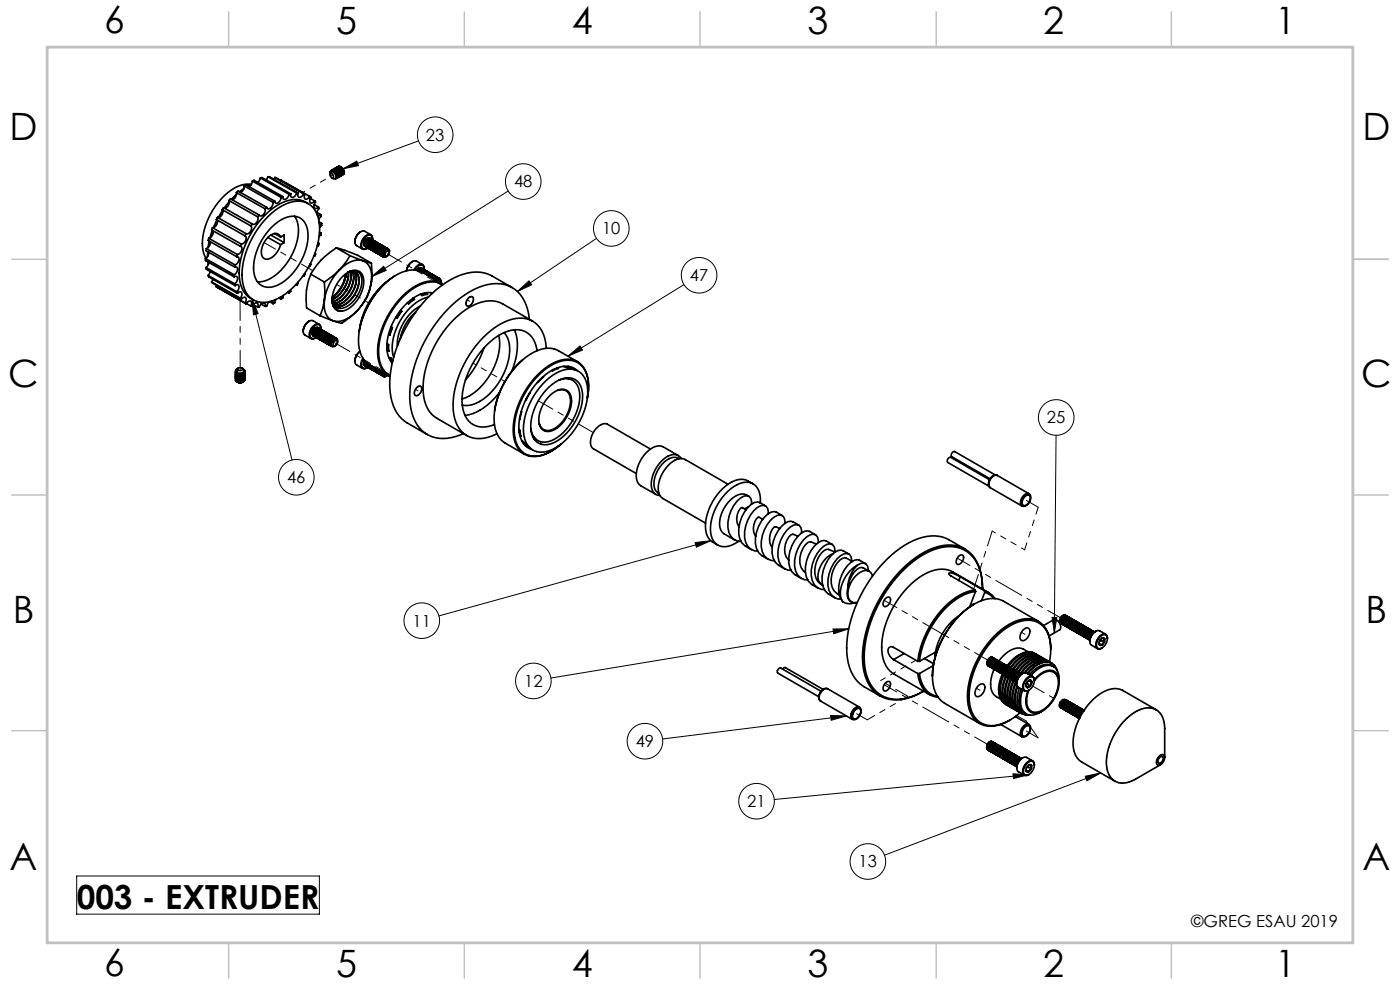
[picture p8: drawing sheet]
<svg xmlns="http://www.w3.org/2000/svg" width="297mm" height="210mm" viewBox="0 0 297 210" stroke-linecap="round" stroke-linejoin="round" font-family="sans-serif">
<defs><g id="words">
<g font-size="8">
<text x="22.1" y="7.1">6</text>
<text x="71.3" y="7.1">5</text>
<text x="121.3" y="7.1">4</text>
<text x="171.3" y="7.1">3</text>
<text x="221.3" y="7.1">2</text>
<text x="270.5" y="7.1">1</text>
<text x="2" y="29.6">D</text>
<text x="289" y="29.6">D</text>
<text x="1.8" y="82.1">C</text>
<text x="288.8" y="82.1">C</text>
<text x="2.7" y="132.1">B</text>
<text x="289.7" y="132.1">B</text>
<text x="2" y="184.6">A</text>
<text x="289" y="184.6">A</text>
<text x="22.1" y="207.1">6</text>
<text x="71.3" y="207.1">5</text>
<text x="121.3" y="207.1">4</text>
<text x="171.3" y="207.1">3</text>
<text x="221.3" y="207.1">2</text>
<text x="270.5" y="207.1">1</text>
</g>
<text font-size="7.1" x="16.3" y="192.8">003 - EXTRUDER</text>
<g font-size="3.5">
<text x="90.4" y="29.8">23</text>
<text x="109" y="39.8">48</text>
<text x="127.7" y="49.7">10</text>
<text x="146.3" y="59.6">47</text>
<text x="222.1" y="89.8">25</text>
<text x="60.9" y="102.5">46</text>
<text x="87.5" y="132.9">11</text>
<text x="111.2" y="145.7">12</text>
<text x="134.9" y="158.5">49</text>
<text x="158.5" y="171.2">21</text>
<text x="182.2" y="184">13</text>
<text x="252.7" y="196.6">©GREG ESAU 2019</text>
</g>
</g></defs>
<g fill="none" stroke="#000" stroke-width=".21">
<path d="M72.8 35.8l2.9-1.6 .3 .9zM88.8 29.9l-16 5.9M78.9 58.7l2.5-2.2 .5 .9zM107.8 40.5l-28.9 18.2M126.5 50.6l-16.7 11.2M53.5 63.5l1.3 3-1 .3zM53.5 63.5l8.5 34.1M109.8 61.8l2.4-2.2 .6 .8zM120.5 75.6l2.5-2.2 .6 .9zM145.1 60.4l-24.6 15.2M224 92.3l-.3 42M147.5 115.1l3.3-.4-3.1 1.4z"/>
<path d="M150.8 114.7l-57.7 15.9M176.7 133.4h3.3l-3.1 1zM180 133.4l-63.1 10.4M223.2 131h1l-.5 3.3zM176.2 151.8l3.4 .1-3.3 .9zM179.6 151.9l-39 4.9M214.9 164.1l3.3 .2-3.2 .9zM218.2 164.3l-53.9 5.3M230.2 164.7l3.3-.7-2.9 1.6zM233.5 164l-45.9 17.4M16.3 185.8h51.5v8.1h-51.5z"/>
<circle cx="92.3" cy="28.6" r="3.8"/>
<circle cx="111" cy="38.5" r="3.8"/>
<circle cx="129.7" cy="48.5" r="3.8"/>
<circle cx="148.3" cy="58.4" r="3.8"/>
<circle cx="224.1" cy="88.6" r="3.8"/>
<circle cx="62.9" cy="101.2" r="3.8"/>
<circle cx="89.5" cy="131.7" r="3.8"/>
<circle cx="113.2" cy="144.4" r="3.8"/>
<circle cx="136.8" cy="157.2" r="3.8"/>
<circle cx="160.5" cy="170" r="3.8"/>
<circle cx="184.1" cy="182.7" r="3.8"/>
</g>
<path d="M287 55h7.5M287 144.8v55.2h-187.2" fill="none" stroke="#c0c0c0" stroke-width=".35"/>
<g fill="none" stroke="#c0c0c0" stroke-width=".3">
<path d="M48.5 2.5v7.5M98.5 2.5v7.5M148.5 2.5v7.5M198.6 2.5v7.5M248.5 2.5v7.5M2.5 55h7.5M287 55h7.5M2.5 105h7.5M287 105h7.5M2.5 155h7.5M287 155h7.5M48.5 200v7.5"/>
<path d="M98.5 200v7.5M148.5 200v7.5M198.6 200v7.5M248.5 200v7.5"/>
</g>
<path d="M10 10h277v190h-277z" fill="none" stroke="#c0c0c0" stroke-width=".6"/>
<path d="M72.8 35.8l2.9-1.6 .3 .9zM78.9 58.7l2.5-2.2 .5 .9zM109.8 61.8l2.4-2.2 .6 .8zM120.5 75.6l2.5-2.2 .6 .9zM176.7 133.4h3.3l-3.1 1zM147.5 115.1l3.3-.4-3.1 1.4zM223.2 131h1l-.5 3.3zM230.2 164.7l3.3-.7-2.9 1.6zM214.9 164.1l3.3 .2-3.2 .9zM176.2 151.8l3.4 .1-3.3 .9zM53.5 63.5l1.3 3-1 .3z" fill="#000"/>
<g fill="none" stroke="#000" stroke-width=".35">
<path d="M51.8 40l-1 .7M51.8 39.5l-.2 .8-.6 .5M51.8 39.5l.4-.3 6.1 3.5M51.8 39.5l6.1 3.4M52.6 39.5l.7-.4a6.6 6.6 0 0 0-5.6 2.3 14.2 14.2 0 0 0-4.6 11.8l.6 1.6M53.5 38.4l-.1 .6-.6 .6M53.5 38.4l.4-.2 6.1 3.5M53.5 38.4l6.1 3.5M54.7 38.7h.1M55.2 37.8l-.5 .9M55.2 37.8l.4-.1 6.1 3.4M55.2 37.8l6.1 3.4"/>
<path d="M56.8 37.5l-.4 .7M56.8 37.5h.4l6.1 3.5M56.8 37.5l6.1 3.5M58.3 37.6l-.2 .4M58.3 37.6l6.4 3.6M58.3 37.6l6.1 3.5M59.6 38.3l6.1 3.4M70 37v-.2a.4 .4 0 0 1 .2-.4 .4 .4 0 0 1 .5 .1l.5 .6 .1 .5-.4 .4-.5-.3M70 36.5a.74 .74 0 0 1 .8-.3 .74 .74 0 0 1 .5 .6 .58 .58 0 0 1 .3 .6 .58 .58 0 0 1-.5 .5M70 36.5v.2zM70.1 36.8a.56 .56 0 0 1 .6 .3 .56 .56 0 0 1-.2 .7l-.4-.4-.1-.4zM70.2 36.2a1.11 1.11 0 0 1 1.1 .5 1.11 1.11 0 0 1 .1 1.2"/>
<path d="M70.4 36.1a1.1 1.1 0 0 1 1.1 .5 1.1 1.1 0 0 1 .1 1.1h-.1M70.5 36v.1M70.5 36a1.13 1.13 0 0 1 1.1 1.7M70.6 36a1.05 1.05 0 0 1 1.2 .4 1.05 1.05 0 0 1 0 1.2h-.1M70.8 35.9h-.1M70.8 35.9a1.14 1.14 0 0 1 1.1 1.6M70.9 35.9a1.08 1.08 0 0 1 1.4 1.2l-.3 .4M71 35.8a1.12 1.12 0 0 1 1 .5 1.12 1.12 0 0 1 .1 1.1M71.1 35.7a1.09 1.09 0 0 1 1.4 1.3l-.3 .3M71.3 35.6h-.1M71.3 35.6a1.14 1.14 0 0 1 1.1 1.7M71.4 35.6a1.11 1.11 0 0 1 1.3 1.3l-.2 .3"/>
<path d="M71.5 35.5h.1M71.5 35.5a1.15 1.15 0 0 1 1.1 1.6M71.6 35.4l.1-.1a1.24 1.24 0 0 1 1.3 1.6l-.3 .1M71.7 35.3a1.13 1.13 0 0 1 1.1 1.7M71.9 37.6h-.1M72.4 37.3h-.1M72.6 37.1h.1M43.6 54.8v.5l6.1 3.4M43.6 54.8l6.1 3.5M43.7 56.8l.1 .3 6.1 3.5M43.7 56.8l6.1 3.4M43.8 52.7l-.1 .5 6.1 3.5"/>
<path d="M43.8 52.7l6.1 3.5M44 53.4v1M44.1 55.6l.1 .5M44.1 58.4l.2 .3 6.1 3.5M44.1 58.4l6.1 3.5M44.3 50.5l-.2 .5 6.1 3.5M44.3 50.5l6.1 3.5M44.3 53.5l-.1 .7-.6 .6M44.3 55.7l-.2 .6-.4 .5M44.4 51.1l-.3 1.4M44.6 51.3l-.2 .9-.6 .5M44.6 57.6l-.5 .8"/>
<path d="M44.9 59.8l.2 .2 6.1 3.5M44.9 59.8l6.1 3.5M45 48.9l-.5 1.6M45.1 48.3l-.2 .5 6.1 3.4M45.1 48.3l6.1 3.5M45.2 48.9a1.29 1.29 0 0 1-.9 1.6M45.2 59.3l-.3 .5M46 46.6a1.18 1.18 0 0 1-.9 1.7M46 46.7l-.7 1.6M46.1 46.1l-.2 .5 6.1 3.4M46.1 46.1l6.1 3.5M47.1 44.5a1.14 1.14 0 0 1-1 1.6"/>
<path d="M47.1 44.5l.3-.5 6.1 3.5M47.1 44.5l6.1 3.4M47.2 44.6l-.9 1.6M48.6 42.5a1.25 1.25 0 0 1-1 1.7M48.6 42.5l.3-.3 6.1 3.4M48.6 42.5l6.1 3.5M48.6 42.8l-1 1.3M49.7 58.7l.4-.1a.98 .98 0 0 1-.3 1.6M49.7 58.3v.4M49.8 56.7l.2-.1a.76 .76 0 0 1 .1 1.3l-.4 .4M49.9 56.2l-.1 .5M50.2 40.9l-.2 .8-.4 .5-.3 .2"/>
<path d="M50.2 40.9l.3-.4 6.1 3.5M50.2 40.9l6.1 3.4M50.2 41.2l-1.1 1.1M50.2 54.5h.3a1.12 1.12 0 0 1-.6 1.7M50.4 54l-.2 .5M51 52.2a.78 .78 0 0 1 0 1.3l-.6 .5M51.2 51.8l-.2 .4M52 50a1.11 1.11 0 0 1-.8 1.8M52.2 49.6l-.2 .4M53.2 47.9a1.14 1.14 0 0 1-1 1.7M53.5 47.5l-.3 .4M54.7 46a1.23 1.23 0 0 1-1 1.6l-.2-.1"/>
<path d="M55 45.6l-.3 .4M56.3 44.3a1.17 1.17 0 0 1-1.2 1.5l-.1-.2M56.6 44l-.3 .3M56.8 50.4l2.7 1.5M56.9 45.9a9.5 9.5 0 0 1 6.8-3.2 4.5 4.5 0 0 1 4 4.1 17.5 17.5 0 0 1-5.4 14.1 9.6 9.6 0 0 1-6.8 3.2 4.5 4.5 0 0 1-4-4.1 17.5 17.5 0 0 1 5.4-14.1zM57.4 49.9l2.9 1.6M57.8 48a5.7 5.7 0 0 1 5.6-1.9 4.1 4.1 0 0 1 1.9 4.3 12.6 12.6 0 0 1-6.9 10.3 3.2 3.2 0 0 1-4.6-3.2 12.7 12.7 0 0 1 4-9.5zM57.9 42.9a1.05 1.05 0 0 1-1.2 1.3l-.1-.2M58.2 49.5l1.3 .8M58.3 42.7l-.4 .2M59.5 50.3a1.27 1.27 0 0 0-2.1-.4 4.3 4.3 0 0 0-1.8 4.4 1.29 1.29 0 0 0 2.2 .2l1-1.1 .7-1.5M59.5 50.3l.8-.5v1.7"/>
<path d="M59.6 41.9l-.3 .8a.57 .57 0 0 1-1 .2v-.2M60 41.7l-.4 .2M60.3 51.5l-.8 .4M61.3 41.2l-.4 .8a.52 .52 0 0 1-.8 .2l-.1-.5M61.7 41.1l-.4 .1M62.5 45.9a7.3 7.3 0 0 1 .1 6.7 11.2 11.2 0 0 1-6.8 7.1l-1.2 .1M62.9 41l-.3 .5a.56 .56 0 0 1-.9 .1v-.5M63.2 59.9l.1 .2-.4 .4M63.3 41h-.4M63.3 41a.59 .59 0 0 0 .3 .9l.5-.3 .3-.5M64.3 58.5l.1 .1M64.4 41.1l.3 .1"/>
<path d="M64.6 58.1l.1 .1-.3 .4M64.7 41.2l-.1 .3a.55 .55 0 0 0 .3 .8l.4-.2 .4-.4M65.4 43.2a5.3 5.3 0 0 0-6 0 18.1 18.1 0 0 0-8.6 15.6 5.3 5.3 0 0 0 3 4.8M65.7 41.7l.2 .1-.1 .3a.61 .61 0 0 0 .3 1l.7-.5M65.8 56l.1 .1M65.8 42.1l1 .5M65.9 56v.1M65.9 58.2a13.8 13.8 0 0 0-.9 7.1l2.9 1.7M65.9 58.2l2.9 1.6M65.9 56.1l-.2 .4h-.2M66.7 43.4l.9 .5M66.8 42.6l.1 .2a1.15 1.15 0 0 0 0 1.4l.7-.3"/>
<path d="M66.8 53.8l.2 .1M67 53.9l-.2 .5h-.2M67.2 45.1l.9 .4M67.4 51.6h.3M67.5 51.5l.2 .1M67.6 43.9l.1 .3-.4 .6-.1 .6M67.7 51.6l-.1 .5-.3 .1M67.7 47.1l.5 .3M67.8 49.3l.3 .2M68.1 45.5a.49 .49 0 0 1-.8 .1M68.1 45.5v.4l-.5 .7M68.1 49.5h-.3"/>
<path d="M68.1 49.5v.4l-.4 .2M68.2 47.4l-.4 .1M68.2 47.4v.4l-.4 .4M68.8 59.8l.1 2-.1 1.9M71.4 52.6a15.3 15.3 0 0 0-5.5 5.6M71.4 52.6l1.6 .5a25.7 25.7 0 0 1 5.8 2.7M71.4 52.6l2.8 1.6M72 57.3a11.7 11.7 0 0 0-3.2 6.4M72 57.3l-1.2 1.1-2 1.4M73.1 59.3a8 8 0 0 1-1.9 3.1M73.3 58.9a6.8 6.8 0 0 1-2.8 4.2M73.4 58.1l-.3 1.2"/>
<path d="M73.4 58.1l-.3 1.2zM73.4 58.1l-.3 1.3a7.9 7.9 0 0 1-1.9 3M73.4 58.1l-.1 .8zM73.8 57.7a1.56 1.56 0 0 1 2.4 1.4 6.2 6.2 0 0 1-4 6h-.8l-.5-.2M73.8 57.8a1.86 1.86 0 0 1 2.1-.1 1.86 1.86 0 0 1 .9 1.9 6.5 6.5 0 0 1-4.1 5.8 1.87 1.87 0 0 1-2.3-2.2M73.9 57.8a6.3 6.3 0 0 1-3.4 5.7M73.9 57.7a6.2 6.2 0 0 1-3.4 5.9M74.2 54.2l-.7 1.3-1.5 1.8M74.2 54.2l2.8 1.1M74.3 57.5a5.9 5.9 0 0 1-3.8 6.5M74.4 57.5a5.8 5.8 0 0 1-3.9 6.5M74.7 57.5a3.7 3.7 0 0 1-.2 3.5 5.6 5.6 0 0 1-3.8 3.4"/>
<path d="M74.7 57.5a5.1 5.1 0 0 1-1.4 5.5l-.9 .8-.9 .5-.8 .1M75 57.5a2.53 2.53 0 0 1 .4 2.7 5.8 5.8 0 0 1-4.2 4.5h-.3a4.7 4.7 0 0 0 4.2-3.3 3.4 3.4 0 0 0-.1-3.9M75.3 57.7a1.97 1.97 0 0 1 .8 2.2 6.3 6.3 0 0 1-4 5.1l-1.1-.1M76.5 49.2a2.54 2.54 0 0 0-1.2 2.1M77 55.3a5.2 5.2 0 0 0-5 2M77 55.3a3.7 3.7 0 0 1 1.8 4.4M77 55.3l1.8 .5M77.6 52.3v.1M78.3 52.8h.1M78.4 50.5a1.09 1.09 0 0 0-1 .6 1.09 1.09 0 0 0 0 1.2M78.4 50.5a1.1 1.1 0 0 0-1 .6 1.1 1.1 0 0 0 .1 1.2M78.5 50.5a1.16 1.16 0 0 0-.9 1.8"/>
<path d="M78.5 50.5v.1M78.6 50.7l-.1-.1a1.16 1.16 0 0 0-.9 1.8h.1M78.7 49.8l-1.3-.7a1.96 1.96 0 0 0-2.1 2l.2 .9 1.4 .8M78.7 50.7a1.13 1.13 0 0 0-.8 1.8M78.8 55.8v3.9M78.8 59.7a11.7 11.7 0 0 1-3.2 6.4M78.8 59.7a9.7 9.7 0 0 1-3.2 6.4M78.8 50.8l-.1-.1a1.16 1.16 0 0 0-.8 1.8h.1M79 50.8a1.13 1.13 0 0 0-.9 1.9M79 50.8a.79 .79 0 0 0-.4-.9 .79 .79 0 0 0-1 .3 1.84 1.84 0 0 0-.6 2.6h.6l.4-.2M79 50.7a.81 .81 0 0 0-.4-1 .81 .81 0 0 0-1 .3 2.18 2.18 0 0 0-.8 2.7 .84 .84 0 0 0 1.1 0M79.1 51l-.1-.2a1.16 1.16 0 0 0-.9 1.8l.1 .1"/>
<path d="M79.2 51a1.14 1.14 0 0 0-.9 1.8M79.3 51.1l-.1-.1a1.16 1.16 0 0 0-.8 1.8h.1M79.5 51.1a1.13 1.13 0 0 0-.9 1.8M79.6 51.2l-.1-.1a1.16 1.16 0 0 0-.9 1.8l.1 .1M79.7 51.3a1.13 1.13 0 0 0-.9 1.8M79.8 51.4l-.1-.1a1.16 1.16 0 0 0-.9 1.8h.2M80 51.4a1.13 1.13 0 0 0-.9 1.8M80.1 51.5l-.1-.1a1.16 1.16 0 0 0-.9 1.8h.1M80.2 51.6a1.13 1.13 0 0 0-.9 1.8M80.3 51.7l-.1-.1a1.16 1.16 0 0 0-.9 1.8h.2M80.4 51.7a1.13 1.13 0 0 0-.9 .6 1.13 1.13 0 0 0 .1 1.2M80.4 51.7h.1"/>
<path d="M80.6 51.8l-.1-.1a1.16 1.16 0 0 0-.9 1.8h.1M80.7 51.8a1.13 1.13 0 0 0-.9 1.9M80.8 52l-.1-.2a1.16 1.16 0 0 0-.9 1.8l.2 .1M81 52a1.13 1.13 0 0 0-.9 1.8M81 52.1v-.1a1.16 1.16 0 0 0-.9 1.8h.1M81.2 52.1a1.13 1.13 0 0 0-1 .7 1.13 1.13 0 0 0 .1 1.1M81.2 52.1h.1M81.3 52.2l-.1-.1a1.16 1.16 0 0 0-.9 1.8l.2 .1M81.5 52.3a1.13 1.13 0 0 0-.9 1.8M81.5 52.4v-.1a1.16 1.16 0 0 0-.9 1.8h.1M81.7 52.4a1.13 1.13 0 0 0-.9 1.8M81.8 52.5l-.1-.1a1.16 1.16 0 0 0-.9 1.8h.2"/>
<path d="M81.9 52.5a1.13 1.13 0 0 0-1 .7 1.13 1.13 0 0 0 .2 1.2M81.9 52.5l.1 .1M81.9 53.4l.4-.2a.6 .6 0 0 1 .1 .8 .6 .6 0 0 1-.7 .2v-.4zM81.9 59.9a15.7 15.7 0 0 0-5.6 9.7M82 52.7v-.1a1.16 1.16 0 0 0-.9 1.8h.1M82.2 52.7a1.13 1.13 0 0 0-.9 1.8M82.3 52.8l-.1-.1a1.16 1.16 0 0 0-.9 1.8h.4M82.3 52.8l.3 .3M82.3 52.8a1.2 1.2 0 0 0-.8 1.6 .95 .95 0 0 0 1.1-.9M82.6 53.1h-.2l.2 .4M82.6 53.1v.4M83.7 58.5a17.8 17.8 0 0 0-7.5 11.8"/>
<path d="M87.5 55.5l-.9 .9-.3 1a2.31 2.31 0 0 1 1.9-2.1l1.4 .8M89.4 56.9h-.6l-.4 .4M89.5 56.9a.78 .78 0 0 0-.9 .5M89.5 57l-.1-.1a.76 .76 0 0 0-1 .4M89.6 57l-.1-.1a.77 .77 0 0 0-.8 .5M89.7 57.1h-.4l-.4 .4M89.7 57.1h.1M89.8 57.2l-.3-.2-.5 .5M90 57.2a.65 .65 0 0 0-.8 .4l.6-.4 .3 .1M90 57.2a.79 .79 0 0 0-.5-1 .79 .79 0 0 0-1 .4l-.5 .7M90 57.2h.1M90 57a.8 .8 0 0 0-.4-.9 .8 .8 0 0 0-1 .2l-.8 1"/>
<path d="M90.3 57.4h-.5l-.3 .3 .5-.4 .3 .2M90.5 57.5h-.5l-.3 .3M90.5 57.5h.1M90.6 57.6l-.3-.1-.5 .3M90.7 57.6h-.2l-.5 .3M90.8 57.7l-.3-.1-.5 .4M91 57.8l-.2-.1-.6 .4M91.1 57.9l-.3-.2-.5 .4M91.2 57.9l-.5 .1-.2 .2 .5-.3 .3 .1M91.2 57.9h.1M91.5 58.1h-.5l-.3 .3 .6-.4 .3 .2M91.7 58.2h-.2l-.5 .3"/>
<path d="M91.8 58.3l-.3-.1-.5 .3M92 58.3l-.5 .1-.3 .3 .6-.4 .3 .2M92 58.3v.1M92.2 58.5h-.5l-.2 .3 .5-.3 .3 .1M92.5 58.6h-.3l-.5 .3M92.6 58.7l-.3-.1-.6 .4M92.7 58.8h-.5l-.2 .3 .5-.4 .3 .2M92.7 58.8h.1M92.7 59.5l.1-.1a.46 .46 0 0 1 .7-.1v.7l-.1-.4-.4 .1M93 58.9l-.5 .1-.3 .2 .6-.3 .3 .1M93.2 59.1l-.2-.1-.5 .4M93.3 59.2l-.3-.2-.5 .4"/>
<path d="M45.9 60.8l.2 .2M45.9 60.8l6.3 3.7M46 60.6l-.1 .2M49.8 60.2l.1 .4M49.9 60.6l.6-.2a1.07 1.07 0 0 1-.3 1.5M50 78.9h.1M50 79.5h.1M50.2 78.5l.2 .3zM50.2 61.9l.2 .3M50.3 78.2l-.2 .3 .3 .3M50.4 62.2a.52 .52 0 0 1 .9 0v.5l-.3 .6M50.4 78.2a.56 .56 0 0 1 .6-.2 .56 .56 0 0 1 .5 .4 .56 .56 0 0 1-.6 .2 .56 .56 0 0 1-.5-.4z"/>
<path d="M50.6 78.1l-.4 .3M51 63.3l.2 .2M51.2 63.5a.65 .65 0 0 1 1-.3v.5l-.2 .6 .2 .2M51.3 78.1l.3 .1M51.6 78.2a.39 .39 0 0 1 .1 .7 1.03 1.03 0 0 1-1.7-.4l.3-.3M51.8 78.4a.63 .63 0 0 1 0 .8 .63 .63 0 0 1-.7 .2 .73 .73 0 0 1-1.1-.6M51.9 79.2a1.09 1.09 0 0 1-.8 .8 1.09 1.09 0 0 1-1.1-.3v-.3M51.9 79.5a1.08 1.08 0 0 1-1.8 .5l-.1-.4M51.9 78.9a1.1 1.1 0 0 1-.9 .8 1.1 1.1 0 0 1-1-.5v-.1M51.9 79.8a1.08 1.08 0 0 1-.9 .8 1.08 1.08 0 0 1-1-.6v-.1M51.9 78.8a.87 .87 0 0 1-1.2 .6 .67 .67 0 0 1-.7-.5M51.9 79.4a1.14 1.14 0 0 1-1.9 .1"/>
<path d="M51.9 79.1a1.13 1.13 0 0 1-1.9 .1M52 79.9a1.1 1.1 0 0 1-1 .7 1.1 1.1 0 0 1-1-.6M52 79.6a1.13 1.13 0 0 1-2 .2M52 78.8h.1M52 79v.1M52 79.3v.1M52 79.9h.1M52.2 64.5l.2-.3a.54 .54 0 0 1 1-.1l-.2 .8M52.3 64.4l.9 .5M53.2 64.9l.3 .1 .2-.3a.68 .68 0 0 1 1-.3v.8M53.7 64.6l1 .6M55.4 64.5l.9 .5"/>
<path d="M56.3 65a.53 .53 0 0 0-.3-.8l-.7 .4-.3 .6h-.3M57.1 64l-.5 .9-.3 .1M57.2 64l.7 .4M57.7 63.8l.2 .6M58.5 63.5l-.2 .7-.4 .2M59.2 63.2l.4 .2M59.5 63.1l.1 .3M60.1 62.7l-.1 .5-.4 .2M61.1 62l.2 .1M61.2 61.9l.1 .2M61.6 61.5l.1 .3-.4 .3M62.8 60.4l.1 .1"/>
<path d="M62.8 60.3l.1 .2M65.6 68.1a2.05 2.05 0 0 0-.9 3l1.3 .7M65.6 68.1l.8-.1 1.3 .8M65.6 68.1a2.54 2.54 0 0 0-1.3 2.2M66.7 71.3h-.1a.82 .82 0 0 1 0-1.4l.4-.4a1.19 1.19 0 0 0-.4 1.8M66.8 71.4v.1M67 71.6a.8 .8 0 0 1-1 .1 .8 .8 0 0 1-.2-1.1 1.84 1.84 0 0 1 1.9-1.7l.3 .4v.6v-.1a1.16 1.16 0 0 0-.9 1.8h.1M67.1 71.6h.1M67.5 69.5a1.09 1.09 0 0 0-1.1 .5 1.09 1.09 0 0 0 .1 1.2M67.5 71.9h.1M67.6 69.6l-.1-.1a1.09 1.09 0 0 0-1 .6 1.09 1.09 0 0 0 .1 1.2h.1M67.7 69.7v-.1a1.13 1.13 0 0 0-.9 1.8"/>
<path d="M67.8 69.8l-.1-.1a1.16 1.16 0 0 0-.9 1.8h.2M67.9 67l2.7 1M67.9 69.8a1.13 1.13 0 0 0-.8 1.8M67.9 69.8h.1M68.1 69.7a.83 .83 0 0 0-.6-1 .83 .83 0 0 0-1 .4 2.08 2.08 0 0 0-.6 2.7l.5 .1 .5-.2M68.2 69.9a1.14 1.14 0 0 0-.9 1.8M68.2 69.9h.1M68.3 70l-.1-.1a1.16 1.16 0 0 0-.9 1.8l.2 .1M68.3 72.3h.1M68.5 70.1h-.1a1.13 1.13 0 0 0-.9 1.8M68.5 70.2v-.1a1.16 1.16 0 0 0-.9 1.8h.1M68.7 70.2a1.14 1.14 0 0 0-.9 1.8"/>
<path d="M68.7 70.2h.1M68.8 70.3l-.1-.1a1.16 1.16 0 0 0-.9 1.8l.2 .1M68.8 63.7l-.4 1.8-.5 1.5M68.8 63.7a3.7 3.7 0 0 0 1.8 4.3M69 70.4l-.1-.1a1.14 1.14 0 0 0-.8 1.9M69 70.5l-.1-.1a1.16 1.16 0 0 0-.8 1.8h.1M69.2 70.5a1.13 1.13 0 0 0-.9 1.8M69.3 70.6l-.1-.1a1.16 1.16 0 0 0-.9 1.8h.2M69.4 70.6a1.14 1.14 0 0 0-.8 1.9M69.4 70.6v.1M69.5 70.8l-.1-.1a1.16 1.16 0 0 0-.8 1.8h.1M69.7 70.8a1.14 1.14 0 0 0-.9 1.8"/>
<path d="M69.7 70.8h.1M69.8 70.9l-.1-.1a1.16 1.16 0 0 0-.9 1.8h.1M69.9 70.9a1.14 1.14 0 0 0-.8 1.8M70 71l-.1-.1a1.16 1.16 0 0 0-.8 1.8l.1 .1M70.2 71.1a1.14 1.14 0 0 0-.9 1.8M70.2 71.1h.1M70.3 71.2l-.1-.1a1.16 1.16 0 0 0-.9 1.8h.1M70.4 71.2a1.14 1.14 0 0 0-.8 1.8M70.4 71.2h.1M70.4 63.3a2.35 2.35 0 0 0 2.1 2.7M70.5 63.6l.2 1.3M70.5 71.3l-.1-.1a1.16 1.16 0 0 0-.8 1.8l.1 .1"/>
<path d="M70.7 64.9a1.71 1.71 0 0 0 1.8 1.1M70.7 64.9a6.7 6.7 0 0 1 4.1-7.5 1.89 1.89 0 0 1 2.4 2 7 7 0 0 1-4.3 6.5l-.4 .1M70.7 71.4v-.1a1.14 1.14 0 0 0-.9 1.9M70.7 72.5l.2-.3a.4 .4 0 0 1 .4-.1 .4 .4 0 0 1 .3 .3 .94 .94 0 0 1-1.2 1v-.8M70.8 71.5l-.1-.1a1.16 1.16 0 0 0-.9 1.8h.1M70.8 72l-.1 .5M70.8 72l.6-.2 .2 .4M70.8 72l-.4 .6M70.9 71.5a1.14 1.14 0 0 0-.8 1.8M70.9 71.5h.1M71 72.4l.3-.2a.6 .6 0 0 1 .2 .8 .6 .6 0 0 1-.8 .2v-.4zM71 71.6l-.1-.1a1.16 1.16 0 0 0-.8 1.8h.1"/>
<path d="M71.1 71.6a1.14 1.14 0 0 0-.8 1.9M71.1 71.6l.1 .1M71.2 62.4l-.7 .7M71.3 71.8l-.1-.1a1.16 1.16 0 0 0-.9 1.8h.2M71.4 72l-.4 .1-.3 .4M71.4 65.7l1.1 .3M71.4 71.8a.94 .94 0 0 0-1 .8M75.3 76.6l.3 .8 1.3 .7M75.6 66.1a5.2 5.2 0 0 1-5 1.9M75.6 66.1l-1.1 1-2 1.5-1.9-.6M76.1 74.7l.3-.1-.8 .8-.3 1.2 .1-.8zM77 76a1.42 1.42 0 0 0 .1 2.2l.8-.2"/>
<path d="M77.1 76.1a1.29 1.29 0 0 0 .2 2.1l.8-.3M77.2 77l.3 .6zM77.3 76.5l-.1 .7 .3 .4M77.4 76.5a.78 .78 0 0 0 .2 1.1M77.6 76.7a.72 .72 0 0 0 .1 1M77.6 76.7a.73 .73 0 0 0 .3 1.1M78 77.9h-.1a.72 .72 0 0 1-.1-.9v.7l.3 .2M78 77.1v.4l.2 .5M78.1 77.1v.8l.3 .2M78.3 77.3l-.1 .4 .3 .5M78.3 77.3v.7l.3 .2M78.5 77.4v.4l.2 .5"/>
<path d="M78.5 77.5l.1 .6 .3 .2M78.8 77.6l-.1 .4 .3 .5M78.8 77.6v.7l.3 .2M79 77.7v.4l.2 .5M79 77.7l.1 .7 .2 .2M79.3 77.8l-.1 .5 .3 .4M79.3 77.9v.7l.3 .2M79.5 78l-.1 .4 .3 .5M79.5 78v.7l.3 .2M79.8 78.1l-.1 .4 .3 .5M79.8 78.2v.7l.3 .2M80 78.3l-.1 .4 .3 .5"/>
<path d="M80 78.3v.7l.3 .2M80.2 79.2h.1M80.5 79.3l-.2-.2-.1-.6 .1 .6 .3 .2M80.5 78.6l-.1 .4 .3 .5M80.5 78.6v.7l.3 .2M80.7 78.7v.4l.2 .5M80.8 78.7v.7l.3 .2M80.9 79.6h.1M81.2 79.7l-.2-.2v-.6v.7l.3 .2M81.2 79v.7l.4 .2M81.2 79.6l.4 .1M81.2 79.6l.4 .3"/>
<path d="M81.3 79l-.1 .6M81.5 79.2l.1 .5M81.5 60.3a9 9 0 0 1 6.7-3l1.3 .4 4.3 2.4a5.6 5.6 0 0 0-5.5 .5 17.5 17.5 0 0 0-8.2 14.4 5.4 5.4 0 0 0 2.3 4.7l-4-2.3a5.4 5.4 0 0 1-2.4-5.2 17.8 17.8 0 0 1 5.5-11.9zM81.7 79.3l.1 .4 .4-.1M82.1 73l.3 .1 .1 1.4-.4-.1M82.2 79.6l-.6 .3M82.4 73.2l-.1 .9 .2 .3-.4-.1M82.5 75.8l.5 .2 .3 .5M83 69.4l.2 .1-.5 1.6-.3-.1M83 76l.3 .8-.4-.1M83.2 69.6l-.3 .6-.1 .8M85 65.9l.2 .1-1 1.5-.2-.2"/>
<path d="M85.2 66.1l-.5 .4-.4 .9M87.8 63.5l-.4 .2-.6 .7M87.9 63.5l-.3-.2 .3 .2-1.2 .9-.3-.2M88.2 66.2a9.7 9.7 0 0 0-3.3 5.7M89.2 64.9a9.6 9.6 0 0 0-4.9 8.5M90.3 62.1l.3 .3M90.3 62.1l.4 .3-1.2 .3-.3-.3M90.6 62.4a.7 .7 0 0 0-1 .3M90.9 63a11 11 0 0 0-7.2 7.6l-.5 2.5v1.5l.3 1.2M91.5 62.1l.2 .2M91.8 62.1a5.9 5.9 0 0 0-5.3 2.1 13.3 13.3 0 0 0-4.4 10.4 4.4 4.4 0 0 0 1.1 2.4M93.9 60.4a5.4 5.4 0 0 0-5.5 .4 17.3 17.3 0 0 0-8.1 14.2 5.5 5.5 0 0 0 2.5 4.7"/>
<path d="M99.4 63.2a.58 .58 0 0 1 .8-.2 .58 .58 0 0 1 .2 .8l-.5 .9a.58 .58 0 0 1-.8 .2 .58 .58 0 0 1-.2-.8zM102.7 73.8a19.2 19.2 0 0 1-4 6.8M105.8 71.2a12.6 12.6 0 0 1-3.5 10.5l-2 1.8-1.3 .8-1 .3M106.9 70.5a6 6 0 0 1 1 5.7 13.4 13.4 0 0 1-7.5 9.6 4.2 4.2 0 0 1-2.3 .1M108.6 61l-4.2-2.5a8.4 8.4 0 0 0-8 .4 27.6 27.6 0 0 0-13 17.2 15.7 15.7 0 0 0 .4 10.8 6.7 6.7 0 0 0 2.6 2.8l4.2 2.5M109.1 70a11.3 11.3 0 0 1-.5 8.7M110.9 76.3a18.2 18.2 0 0 0-6 10.8M112.3 67.7a8.1 8.1 0 0 0-4.6-7.1 10.3 10.3 0 0 0-9 1.9 28.2 28.2 0 0 0-11.8 22 8.6 8.6 0 0 0 3.9 7.8 8.3 8.3 0 0 0 7.5-.3M113 68.1l-6.4-3.6a6.9 6.9 0 0 0-7 .7 21.6 21.6 0 0 0-9.8 18.1 6.5 6.5 0 0 0 2.8 5.4l6.4 3.7M113.9 74.4a4.5 4.5 0 0 0-6.7-3.9 17.2 17.2 0 0 0-9.2 13.7 6.1 6.1 0 0 0 2.4 5.9 5 5 0 0 0 4.5 0M115.2 79.9l.1 .1-1.3 1.1M115.9 73.9a6.2 6.2 0 0 0-4.2-6.3 9.9 9.9 0 0 0-8.3 3.1 21.7 21.7 0 0 0-7.3 16.3 5.9 5.9 0 0 0 4.2 5.9 7.5 7.5 0 0 0 5.1-.9"/>
<path d="M117.5 78.3l-.2 .3M118.1 78.1l.3 .1M118.2 78.1h.1M118.2 78l.3 .1-1.4 .5M119.5 77.7l2.6 .8M120.3 78a.51 .51 0 0 1 .9 .2M120.5 77.7l.4 .1M122.5 78.6a4.1 4.1 0 0 0-4.8-.4 14.8 14.8 0 0 0-7.6 13.1 4.2 4.2 0 0 0 2.8 4.1M122.5 76.7a5.6 5.6 0 0 1 2.4 5l-.3 2.5M122.5 76.7l-4-2.3a5.7 5.7 0 0 0-6 .8 17.4 17.4 0 0 0-7.6 14.6 5.3 5.3 0 0 0 2.3 4.2l4 2.3M122.5 76.7a5.4 5.4 0 0 0-5.6 .6 17.5 17.5 0 0 0-8 14.4 5.3 5.3 0 0 0 2.3 4.6M50 80.3v.1"/>
<path d="M51.8 80.9l-.4 .2h-.8h.6M51.9 80.4a1.08 1.08 0 0 1-.9 .7 1.08 1.08 0 0 1-1-.5 1.06 1.06 0 0 0 1 .7 1.06 1.06 0 0 0 1-.8M51.9 80.1a1.03 1.03 0 0 1-.9 .8 1.03 1.03 0 0 1-1-.7M51.9 80.2a1.14 1.14 0 0 1-1.9 .2M52 80.2h.1M88.4 82.2a.58 .58 0 0 1 .8-.3 .58 .58 0 0 1 .2 .9l-.5 .8a.58 .58 0 0 1-.8 .3 .58 .58 0 0 1-.2-.8zM106 83.2a11.6 11.6 0 0 1-7.4 4.9M110.1 91.1l.4 1.4-.2-.2M110.2 92.2l.3 .2M110.2 92.3h.1M110.2 88.7l.1 .1M110.3 91.3l-.2 .4"/>
<path d="M110.6 87.3l-.3 1.6-.1-.1M110.6 87.4l-.1 .2M110.7 93.4l1.8 1.7M111.1 94.1l.5 .5M111.4 94.1a.49 .49 0 0 0 .6 .6M111.7 84.6v.1M112.4 83.4l-.1 .1M112.5 83.3l-.9 1.5M113 92.5l.7 .6M113 92.6l.2 .2M113.1 92.7l.1 .1M113.2 92.8l.1 .3"/>
<path d="M114.3 80.8l-.1 .2M114.5 89.9l.5 .9M115.2 80l-.2 .1M115.8 80.8a7.1 7.1 0 0 1 6.1-2.4 4.1 4.1 0 0 1 2.8 4 14.7 14.7 0 0 1-7.6 13 3.9 3.9 0 0 1-6-3.6 14.8 14.8 0 0 1 4.7-11zM116.5 82.1a5.2 5.2 0 0 1 5.4-1.7 4.2 4.2 0 0 1 1.7 4.4 11.8 11.8 0 0 1-6.4 9.2 3.1 3.1 0 0 1-4.6-2.8 11.9 11.9 0 0 1 3.9-9.1zM116.7 83.9a3 3 0 0 1 3.7-1 3.7 3.7 0 0 1 .5 4.1 6 6 0 0 1-4.8 4.5 2.23 2.23 0 0 1-1.8-2.8 7.9 7.9 0 0 1 2.4-4.8zM118.3 82.8a1.96 1.96 0 0 1 2.7 2.1 6.9 6.9 0 0 1-4.4 6.4 1.75 1.75 0 0 1-1.7-.5M118.5 80.7a2.99 2.99 0 0 1 4.5 2.8 11.1 11.1 0 0 1-6 10 2.95 2.95 0 0 1-4.4-2.6M118.8 94.4a7.9 7.9 0 0 1-6.7 2.3l-.9-.4M120.1 80.2l.9 .2M124.6 84.5a8.2 8.2 0 0 0-1.1-6.8 4.7 4.7 0 0 0-5.7-.6 17 17 0 0 0-8.7 14.6 4.8 4.8 0 0 0 3.8 5 8.7 8.7 0 0 0 6.1-2.5M138 95.3l-9.1-5.3a2.51 2.51 0 0 0-2.9 1.5 3 3 0 0 0-.3 3.6l9.3 5.4"/>
<path d="M143.9 96.6l-3.2-1.8a3.2 3.2 0 0 0-3.7 1.3 6.6 6.6 0 0 0-1.9 5.9l.8 1 3.2 1.9M144 97.3a2.44 2.44 0 0 0-3.1 .7 5.9 5.9 0 0 0-1.9 5.9l.8 .8M144.5 97.3a1.94 1.94 0 0 0-2.8-.5 7 7 0 0 0-3.4 7 1.72 1.72 0 0 0 1.7 1.3M154.4 102.7l-9-5.2a3.2 3.2 0 0 0-3.7 1.3 6.6 6.6 0 0 0-1.9 5.9l.8 1 9.1 5.3M158.2 115.9l1.2 .7M158.3 108.1l-.8-.4a2.7 2.7 0 0 0-1.1 3.2l.4 .8M158.8 107.6l-.9 .3M158.9 105.3a2.58 2.58 0 0 0-3.5 .3 6.7 6.7 0 0 0-2.5 6.8l.5 .7 2.5 1.4M159.4 107a1.3 1.3 0 0 0-.3-1.4 1.3 1.3 0 0 0-1.3-.3 7.1 7.1 0 0 0-3.2 7.6 2.55 2.55 0 0 0 2.6 2M159.8 102.6a3.9 3.9 0 0 0-5.2 0 11.4 11.4 0 0 0-4.9 9.9 3.7 3.7 0 0 0 2.6 3.1M161.3 106.7a3.8 3.8 0 0 0-2.1-4.3 5.3 5.3 0 0 0-4.8 1.8 11.3 11.3 0 0 0-3.6 8.9 3 3 0 0 0 4.6 2.5l1.3-.8M161.8 110.2l-.8-.5a2.7 2.7 0 0 0-1.1 3.2l.4 .9"/>
<path d="M162.4 107.3l-1.2-.7a2.16 2.16 0 0 0-2.6 1.1 7.4 7.4 0 0 0-1.7 6.6l.5 .8 .8 .7M163 109a1.3 1.3 0 0 0-.3-1.4 1.3 1.3 0 0 0-1.4-.3 7.1 7.1 0 0 0-3.1 7.7 2.55 2.55 0 0 0 2.6 1.9M164.5 111.7a3.2 3.2 0 0 0-.7 4.4M164.5 111.7l.9 .4M164.7 108.7a2.16 2.16 0 0 0-2.5 1 7.4 7.4 0 0 0-1.7 6.6 4.2 4.2 0 0 0 2.4 2.3M164.7 108.6l1.2 .8M165.2 120l1.3 .7M166.5 111a1.3 1.3 0 0 0-.3-1.3 1.3 1.3 0 0 0-1.3-.4 7.1 7.1 0 0 0-3.2 7.7 2.55 2.55 0 0 0 2.6 1.9M169.3 113.7l-1-.3a1.4 1.4 0 0 0-1.4 1.2 3.4 3.4 0 0 0 .5 4.2M169.5 111.4l-1.3-.7a2.16 2.16 0 0 0-2.5 1 7.4 7.4 0 0 0-1.7 6.7l.4 .8 .9 .7M170 113.1a1.3 1.3 0 0 0-.2-1.4 1.3 1.3 0 0 0-1.4-.3 7.1 7.1 0 0 0-3.2 7.7 2.55 2.55 0 0 0 2.6 1.9M171.8 112.7a2.16 2.16 0 0 0-2.6 1.1 7.4 7.4 0 0 0-1.7 6.6l.5 .9 .8 .7"/>
<path d="M171.8 112.7l1.2 .7M172 115l-.1-.1a3.1 3.1 0 0 0-2 2.4 3.6 3.6 0 0 0 .8 4M172.1 114.9l1.1 .5M173.6 115.1a1.3 1.3 0 0 0-.3-1.3 1.3 1.3 0 0 0-1.4-.4 7.1 7.1 0 0 0-3.1 7.7 2.55 2.55 0 0 0 2.6 1.9M176.5 115.5l-1.2-.7a2.16 2.16 0 0 0-2.5 1 7.4 7.4 0 0 0-1.7 6.6l.4 .9 .8 .7M176.7 117.4a5.4 5.4 0 0 0-3 5.9l.4 .6 .4 .3M177.1 117.1a1.28 1.28 0 0 0-.3-1.3 1.28 1.28 0 0 0-1.3-.3 7.1 7.1 0 0 0-3.2 7.7 2.55 2.55 0 0 0 2.6 1.9M177.2 117.1l-1.5-.6a3.1 3.1 0 0 0-2.4 2.4 4 4 0 0 0 .9 5M178.8 116.8a2.16 2.16 0 0 0-2.5 1.1 7.4 7.4 0 0 0-1.7 6.6 4.2 4.2 0 0 0 2.5 2.3M178.8 116.8l1.3 .7M179.6 118.4a1.62 1.62 0 0 0-1.9 .9 5.6 5.6 0 0 0-.8 6l1.2 .9M179.6 118.4l1.2 .7"/>
<path d="M180.6 119a1.25 1.25 0 0 0-.3-1.2 1.25 1.25 0 0 0-1.3-.3 7.1 7.1 0 0 0-3.1 7.7 2.54 2.54 0 0 0 2.5 1.9M181.9 119.9a7.1 7.1 0 0 0-3.5 6.9l.4 .8M181.9 119.9a6.7 6.7 0 0 0-2 4.8M181.9 119.9l.7-.4 .6-.1a1.32 1.32 0 0 1 1 1.7M183.6 119.6l-1.2-.7a2.16 2.16 0 0 0-2.5 1 7.1 7.1 0 0 0-1.5 7.1l.4 .6M203.4 118a.58 .58 0 0 1 .8-.3 .58 .58 0 0 1 .2 .9l-.5 .8a.58 .58 0 0 1-.8 .3 .58 .58 0 0 1-.2-.8zM204.7 116.5l-3.4-2a8.7 8.7 0 0 0-8.5 .6 28 28 0 0 0-13.2 22.3 9 9 0 0 0 3.7 8.3l3.4 1.9M209.7 103h.1M209.7 103l.3 .4M209.8 103l.2 .4 6.8 3.9M209.9 101.8l-8.2-4.8a.72 .72 0 0 0-.6 1.1l8.7 5M211.1 100.8l-8.6-5a.72 .72 0 0 0-.6 1.1l8.1 4.7"/>
<path d="M211.3 100.8h.2M211.3 100.8a1.91 1.91 0 0 0-1.6 2.2M211.3 100.8h.1M211.4 100.8a2.02 2.02 0 0 0-1.6 2.2M211.4 100.8h.1M211.5 100.8l6.8 3.9M217.5 105.3a.63 .63 0 0 1 .8-.3 .63 .63 0 0 1 .3 .9l-.5 1a.68 .68 0 0 1-1 .3 .68 .68 0 0 1-.2-1zM218.4 104.8l-.1-.1a1.74 1.74 0 0 0-1.5 2.6M218.4 104.8a1.73 1.73 0 0 1-1.5 2.6l-.1-.1M168.8 122l1.2 .7M170.6 121.3l.3 .2M172.3 124l1.3 .8"/>
<path d="M178.8 127.6a2.78 2.78 0 0 0 2.7 .2M179.9 124.7a2.32 2.32 0 0 0 .7 3M183.1 120.5a1.62 1.62 0 0 0-1.9 .8 6.5 6.5 0 0 0-1.3 3.4M183.1 120.4l1.3 .8M185.1 122.2a1.58 1.58 0 0 0-2.7-.8 5.5 5.5 0 0 0-2.4 5.5 1.41 1.41 0 0 0 1.9 .9M187.9 126.9a.58 .58 0 0 1 .8-.2 .58 .58 0 0 1 .2 .8l-.5 .9a.58 .58 0 0 1-.8 .2 .58 .58 0 0 1-.2-.8zM189.6 139.9a1.86 1.86 0 0 1-.9-2.6l.5-.1 .4 .1 5.1 3M189.6 139.9l5.1 3M191.8 138.6l-2.2 1.3M196.1 139.7l1.9 1.1M203.5 130.6a11.8 11.8 0 0 0-5.2 8.9v-1.1l-3.2 1.9M203.7 122.4l-.6-.4a1.93 1.93 0 0 0-1.8-.3l.4 .4 5.2 3"/>
<path d="M203.7 122.4l5.1 2.9M203.7 122.4l-.3 .7M206.6 128.2a19.1 19.1 0 0 0-8.8 15.3M206.9 125.1a13 13 0 0 0-8.5 6 20 20 0 0 0-3.7 9.2M206.9 125.1l.1 .4M207 125.5a12.7 12.7 0 0 0-8 5.4 19.7 19.7 0 0 0-3.9 9.4M207 125.5l-1.3 3.2M208.4 124.9a9.9 9.9 0 0 0-2.9-7.9 7.8 7.8 0 0 0-8.3-.4 26.3 26.3 0 0 0-12.4 14.2 18.4 18.4 0 0 0-.9 13.5 6.7 6.7 0 0 0 8.4 3.9l1.9-.7 1.7-.9M208.4 125a9.3 9.3 0 0 0-3.2-8 8.2 8.2 0 0 0-8.6 .3 27.5 27.5 0 0 0-12.7 17.3 14.6 14.6 0 0 0 .8 10.5 6.6 6.6 0 0 0 8 2.9l3.2-1.4M208.8 125.3a4.3 4.3 0 0 1 2.3 1.7M208.8 125.3l.1 .3M208.9 125.6a4.2 4.2 0 0 1 2 1.4"/>
<path d="M208.9 125.6l-.7 1.8M209.7 125.7l-7.6-4.4a6.1 6.1 0 0 0-6.2 .6 19.3 19.3 0 0 0-8.8 16.3 5.8 5.8 0 0 0 2.5 4.8l7.6 4.3M210.5 139.4a1.12 1.12 0 0 0-.9 1.8M210.6 139.5l-.1-.1a1.16 1.16 0 0 0-.8 1.9h.1M210.7 139.6a1.13 1.13 0 0 0-.8 1.8M210.7 139.6h.1M210.9 139.7l-.2-.1a1.16 1.16 0 0 0-.8 1.8h.1M211 139.7a1.12 1.12 0 0 0-1 .6 1.12 1.12 0 0 0 .1 1.2M211.1 139.8l-.1-.1a1.16 1.16 0 0 0-.8 1.8l.1 .1M211.2 139.9a1.13 1.13 0 0 0-.8 1.8M211.2 139.8l.1 .1M211.3 140l-.1-.2a1.16 1.16 0 0 0-.8 1.9h.1"/>
<path d="M211.5 140a1.13 1.13 0 0 0-.9 1.8M211.5 140h.1M216.2 138.9l-1.6 1.2-.9 1.2M217.1 133.6a.77 .77 0 0 1 1-.4 .77 .77 0 0 1 .4 1.1 1.57 1.57 0 0 1-1.9 1.5 1.67 1.67 0 0 1 .5-2.2zM218.1 138.2a3.3 3.3 0 0 0-4.7 .4l-1.5 1.6M219.5 138.6a3.3 3.3 0 0 0-4 .8l-1.7 2M219.7 138.7a2.59 2.59 0 0 0-3.2 .2 8.4 8.4 0 0 0-2.6 2.5 1.13 1.13 0 0 0-.8 1.8M220 138.9a3.3 3.3 0 0 0-4 .9l-1.7 1.9-.1-.1a1.16 1.16 0 0 0-.8 1.8h.1M220.2 139a2.59 2.59 0 0 0-3.2 .2 8.4 8.4 0 0 0-2.5 2.5 1.1 1.1 0 0 0-1 .6 1.1 1.1 0 0 0 .1 1.2M220.3 131.8l-7.4-4.3a6.1 6.1 0 0 0-6.3 .7 19.3 19.3 0 0 0-8.8 16.2 5.8 5.8 0 0 0 2.6 4.8l7.4 4.3M220.6 139.2a3.3 3.3 0 0 0-4.1 .9l-1.7 1.9M220.7 139.3a2.58 2.58 0 0 0-3.2 .2 8.4 8.4 0 0 0-2.5 2.5"/>
<path d="M221.1 139.5a3.3 3.3 0 0 0-4 .9l-1.7 1.9M221.3 139.6a2.58 2.58 0 0 0-3.3 .3 8.4 8.4 0 0 0-2.5 2.5M221.4 132.7l2.1-1.2a1.44 1.44 0 0 1 1.3 2.1l-2.2 1.3M221.6 139.8a3.3 3.3 0 0 0-4 .9l-1.7 1.9M221.8 140a2.58 2.58 0 0 0-3.2 .2 8.4 8.4 0 0 0-2.6 2.5M222.9 137.7a6.1 6.1 0 0 0-2.8-5.7 6.7 6.7 0 0 0-6.6 1.2 19 19 0 0 0-7.9 15.4 5.1 5.1 0 0 0 4.1 5.3 8.8 8.8 0 0 0 6.7-2.7M222.9 137.7l-.3 2.7M222.9 137.7a6.3 6.3 0 0 0-2.9-6 6.5 6.5 0 0 0-5.9 .7 19.3 19.3 0 0 0-8.8 16.3 5.2 5.2 0 0 0 4.1 5.3 8 8 0 0 0 4.9-1.3M225.2 132.3h.1M225.7 132.6h.1M225.7 130.5a1.05 1.05 0 0 0-.6 1.7M225.9 132.7v.1"/>
<path d="M226.1 130.5a1.11 1.11 0 0 0-1 .6 1.11 1.11 0 0 0 .1 1.2M226.2 130.6l-.2-.1a1.16 1.16 0 0 0-.8 1.8l.1 .1M226.3 130.6a1.13 1.13 0 0 0-.9 1.9M226.4 133h.1M226.4 130.8l-.1-.2a1.16 1.16 0 0 0-.8 1.9h.1M226.6 130.8a1.11 1.11 0 0 0-1 .6 1.11 1.11 0 0 0 .1 1.2M226.7 133.2h.1M226.7 130.9l-.2-.1a1.16 1.16 0 0 0-.8 1.8h.1M226.8 130.9a1.11 1.11 0 0 0-1 .7 1.11 1.11 0 0 0 .1 1.1M226.9 133.3h.1M226.9 131.1l-.1-.2a1.16 1.16 0 0 0-.8 1.9h.1M227 131.1a1.13 1.13 0 0 0-.8 1.8"/>
<path d="M227.2 131.2l-.2-.1a1.16 1.16 0 0 0-.8 1.8h.1M227.3 131.2a1.11 1.11 0 0 0-1 .6 1.11 1.11 0 0 0 .1 1.2M227.4 133.6h.1M227.4 131.3l-.1-.1a1.16 1.16 0 0 0-.8 1.9h.1M227.6 131.4a1.11 1.11 0 0 0-1 .6 1.11 1.11 0 0 0 .1 1.2M227.6 133.7l.1 .1M227.7 131.5l-.2-.1a1.16 1.16 0 0 0-.8 1.8h.1M227.8 131.5a1.12 1.12 0 0 0-.9 1.8M227.8 131.5h.1M227.9 131.6l-.1-.1a1.16 1.16 0 0 0-.8 1.8l.1 .1M228.1 131.7a1.11 1.11 0 0 0-1.1 .6 1.11 1.11 0 0 0 .2 1.2M228.1 134h.1"/>
<path d="M228.2 131.8l-.2-.2a1.16 1.16 0 0 0-.8 1.9h.1M228.3 131.8a1.11 1.11 0 0 0-1 .6 1.11 1.11 0 0 0 .1 1.2M228.4 134.2h.1M228.4 131.9l-.1-.1a1.16 1.16 0 0 0-.8 1.8M228.5 131.9a1.12 1.12 0 0 0-.9 1.8M228.5 131.9h.1M228.6 132.1l-.1-.2a1.16 1.16 0 0 0-.8 1.9h.1M228.8 132.1a1.11 1.11 0 0 0-1 .6 1.11 1.11 0 0 0 .1 1.2M228.9 134.4v.1M228.9 132.2l-.1-.1a1.16 1.16 0 0 0-.8 1.8M229 132.2a1.11 1.11 0 0 0-1 .6 1.11 1.11 0 0 0 .1 1.2M229.1 132.3l-.1-.1a1.16 1.16 0 0 0-.8 1.9h.1"/>
<path d="M229.3 132.4a1.12 1.12 0 0 0-.9 1.8M229.3 132.4h.1M229.4 132.5l-.1-.1a1.16 1.16 0 0 0-.8 1.8M229.5 132.5a1.14 1.14 0 0 0-.8 1.8M229.5 132.5h.1M229.6 134.9h.1M229.6 132.6l-.1-.1a1.16 1.16 0 0 0-.8 1.8l.1 .1M229.8 132.7a1.11 1.11 0 0 0-1 .6 1.11 1.11 0 0 0 .1 1.1M229.9 132.8l-.2-.2a1.16 1.16 0 0 0-.7 1.9M230 132.8a1.14 1.14 0 0 0-.8 1.8M230 132.8h.1M230.1 135.2h.1"/>
<path d="M230.1 132.9l-.1-.1a1.16 1.16 0 0 0-.8 1.8h.1M230.2 132.9a1.14 1.14 0 0 0-.8 1.9M230.3 132.9h.1M230.4 133.1l-.2-.2a1.16 1.16 0 0 0-.8 1.9h.1M230.5 133.1a1.11 1.11 0 0 0-1 .6 1.11 1.11 0 0 0 .1 1.2M230.6 133.2l-.1-.1a1.16 1.16 0 0 0-.8 1.8h.1M230.7 133.2a1.14 1.14 0 0 0-.8 1.8M230.7 133.2h.1M230.9 135.6h.1M230.9 133.3l-.2-.1a1.16 1.16 0 0 0-.8 1.9h.1M231 133.4a1.11 1.11 0 0 0-1 .6 1.11 1.11 0 0 0 .1 1.2M231.1 133.5l-.1-.1a1.16 1.16 0 0 0-.8 1.8h.1"/>
<path d="M231.3 133.5a1.11 1.11 0 0 0-1 .6 1.11 1.11 0 0 0 .1 1.2M231.4 133.6l-.2-.1a1.16 1.16 0 0 0-.8 1.8l.1 .1M231.5 133.7a1.14 1.14 0 0 0-.9 1.8M231.5 133.6v.1M231.6 133.8l-.1-.2a1.16 1.16 0 0 0-.8 1.9h.1M231.8 133.8a1.11 1.11 0 0 0-1 .6 1.11 1.11 0 0 0 .1 1.2M231.9 133.9l-.2-.1a1.16 1.16 0 0 0-.8 1.8h.1M232 133.9a1.11 1.11 0 0 0-1 .7 1.11 1.11 0 0 0 .1 1.2M232.1 134.1l-.1-.2a1.13 1.13 0 0 0-.8 1.9 1.23 1.23 0 0 1 1-1.7M232.3 134.1a1.18 1.18 0 0 0-1.1 1.6M232.4 133.9a2.55 2.55 0 0 0-1.2 2.2M233.2 136.5v.3"/>
<path d="M233.2 136.5l.5 .3M233.2 136.8l.2 .1 .3-.1M233.2 136.8h.5M233.2 135.2a.9 .9 0 0 1 .9-.6 .9 .9 0 0 1 .8 .6 2.22 2.22 0 0 1-1.8 2.4 1.09 1.09 0 0 1-.3-1.6zM233.5 135.7l-.2 .3M233.5 135.7l.8 .5M233.5 135.6v.1M233.8 135.4l.3-.1 .2 .2M233.8 135.4a1.2 1.2 0 0 0-.6 1.4M233.8 135.4l.5 .1M233.8 135.4h.1M234.3 136.2l-.6 .6"/>
<path d="M234.3 135.5v.7M234.6 134.6l-1.3-.8a2.08 2.08 0 0 0-2.1 2.6l.4 .5 1.2 .7M234.9 135.4a.79 .79 0 0 0-.4-.9 .79 .79 0 0 0-.9 .2 2.32 2.32 0 0 0-1 2.7 .86 .86 0 0 0 1.2 .1M166 141.9l.3-.3h.3l8 4.6M173.7 147.9l.1 .5 .3 .3M173.7 147.9l.1 .1M173.8 148l.3 .7M174 146.9l-.3 1M174 146.9l.1 .1M174.1 148.7l6.7 3.9M174.1 147l-.3 1M174.2 146.6l-8.6-4.9a.72 .72 0 0 0-.6 1.1l8.7 5"/>
<path d="M175.6 146.1h-.1a1.32 1.32 0 0 0-1.4 .9M175.6 146.1l6.7 3.9M175.6 146.1a1.28 1.28 0 0 0-1.6 .8M181.5 150.5a.63 .63 0 0 1 .8-.2 .63 .63 0 0 1 .3 .9l-.5 .9a.68 .68 0 0 1-1 .4 .68 .68 0 0 1-.2-1zM182.3 150a1.76 1.76 0 0 0-1.7 2.3l.2 .3M182.3 150a1.7 1.7 0 0 1-1.3 2.7l-.2-.1M187.9 144.8a.58 .58 0 0 1 .8-.2 .58 .58 0 0 1 .2 .8l-.5 .9a.58 .58 0 0 1-.8 .2 .58 .58 0 0 1-.2-.8zM194.7 142.9a5 5 0 0 0 4.3 5M195.1 142.9a5.1 5.1 0 0 0 3.8 4.8M195.1 140.3h-.4M195.1 142.9h-.4M198 141.2l-2.9 1.7"/>
<path d="M207.5 145.5a.77 .77 0 0 1 1.1-.4 .77 .77 0 0 1 .3 1.1 1.57 1.57 0 0 1-1.8 1.5 1.67 1.67 0 0 1 .4-2.2zM209.5 159.1h.1M209.6 157.7l-.2 .5M209.6 141.2h.1M209.9 158.5l.1 .6M210.3 159.5h.1M210.3 157.3l.2 .1M210.3 157.3a1.19 1.19 0 0 0-.7 1.8h.1M210.3 157.3h-.2a1.2 1.2 0 0 0-.6 1.8M210.7 157.4a1.11 1.11 0 0 0-1 .7 1.11 1.11 0 0 0 .1 1.1M210.8 157.5l-.1-.1a1.16 1.16 0 0 0-.8 1.9M210.8 141.9a6.1 6.1 0 0 0-.1 5.3l1.6 1.1"/>
<path d="M210.9 157.6a1.14 1.14 0 0 0-.8 1.8M210.9 157.6h.1M211 159.9l.1 .1M211 157.7l-.1-.1a1.16 1.16 0 0 0-.8 1.8h.1M211.2 157.7a1.11 1.11 0 0 0-1 .6 1.11 1.11 0 0 0 .1 1.2M211.3 157.8l-.1-.1a1.16 1.16 0 0 0-.8 1.8v.1M211.3 142.2h.1M211.4 157.9a1.11 1.11 0 0 0-1 .6 1.11 1.11 0 0 0 .2 1.2M211.5 158l-.1-.2a1.16 1.16 0 0 0-.8 1.9h.1M211.6 142.4h.1M211.6 140.1l-.1-.1a1.16 1.16 0 0 0-.8 1.8h.1M211.6 158a1.14 1.14 0 0 0-.8 1.8"/>
<path d="M211.7 158h.1M211.7 140.1a1.11 1.11 0 0 0-.9 .7 1.11 1.11 0 0 0 0 1.1M211.8 158.1l-.2-.1a1.16 1.16 0 0 0-.7 1.8M211.8 140.2l-.1-.1a1.16 1.16 0 0 0-.8 1.9h.1M211.9 158.2a1.11 1.11 0 0 0-1 .6 1.11 1.11 0 0 0 .1 1.1M212 140.3a1.13 1.13 0 0 0-.9 1.8M212 140.3h.1M212 158.3l-.1-.2a1.16 1.16 0 0 0-.8 1.9h.1M212.1 142.6v.1M212.1 140.4l-.1-.1a1.16 1.16 0 0 0-.8 1.8M212.1 158.3a1.14 1.14 0 0 0-.8 1.8M212.2 158.3h.1"/>
<path d="M212.2 140.4a1.11 1.11 0 0 0-1 .6 1.11 1.11 0 0 0 .1 1.2M212.3 158.4l-.2-.1a1.16 1.16 0 0 0-.7 1.8M212.3 153.7l4.5 2.5M212.3 142.8h.1M212.3 140.5l-.1-.1a1.16 1.16 0 0 0-.8 1.9h.1M212.4 158.4a1.14 1.14 0 0 0-.8 1.8M212.4 158.4h.1M212.5 140.6a1.11 1.11 0 0 0-1 .6 1.11 1.11 0 0 0 .1 1.2M212.5 158.5l-.1-.1a1.16 1.16 0 0 0-.8 1.9h.1M212.6 140.7l-.1-.1a1.16 1.16 0 0 0-.8 1.8M212.7 142.9a6 6 0 0 0-.2 5.7l.3 .3M212.7 158.6a1.11 1.11 0 0 0-1 .6 1.11 1.11 0 0 0 .1 1.2"/>
<path d="M212.7 140.7a1.13 1.13 0 0 0-.8 1.8M212.7 140.7h.1M212.8 158.7l-.2-.1a1.16 1.16 0 0 0-.8 1.8h.1M212.8 143.1h.1M212.8 143.1a6.9 6.9 0 0 0-.4 5.2l.4 .7 .7 .5M212.8 140.8l-.1-.1a1.16 1.16 0 0 0-.8 1.8l.1 .1M212.9 158.7a1.14 1.14 0 0 0-.9 1.8M212.9 158.7h.1M213 140.9a1.11 1.11 0 0 0-1 .6 1.11 1.11 0 0 0 .1 1.1M213 158.8l-.1-.1a1.16 1.16 0 0 0-.8 1.8l.1 .1M213.1 143.2h.1M213.1 141l-.2-.2a1.16 1.16 0 0 0-.7 1.9"/>
<path d="M213.1 158.9a1.14 1.14 0 0 0-.8 1.8M213.1 158.8l.1 .1M213.2 141a1.12 1.12 0 0 0-.9 1.8M213.2 141h.1M213.3 159l-.2-.2a1.16 1.16 0 0 0-.8 1.9h.1M213.3 141.1l-.1-.1a1.16 1.16 0 0 0-.8 1.8h.1M213.4 159a1.11 1.11 0 0 0-1 .6 1.11 1.11 0 0 0 .1 1.2M213.4 141.1a1.13 1.13 0 0 0-.8 1.9M213.5 141.1h.1M213.5 159.1l-.1-.1a1.16 1.16 0 0 0-.8 1.8h.1M213.5 143.4a6.9 6.9 0 0 0-.4 5.3l.4 .7 .8 .5M213.6 143.5h.1"/>
<path d="M213.6 141.2l-.2-.1a1.16 1.16 0 0 0-.7 1.9M213.7 159.2a1.11 1.11 0 0 0-1 .6 1.11 1.11 0 0 0 .1 1.1M213.7 141.3a1.11 1.11 0 0 0-1 .6 1.11 1.11 0 0 0 .1 1.2M213.8 159.3l-.2-.2a1.16 1.16 0 0 0-.8 1.9h.1M213.8 143.6v.1M213.8 141.4l-.1-.1a1.16 1.16 0 0 0-.8 1.8h.1a6.9 6.9 0 0 0-.5 5.3l.5 .7 .7 .5M213.9 143.7a6.9 6.9 0 0 0-.4 5.2l.4 .7 .7 .5M213.9 159.3a1.11 1.11 0 0 0-1 .6 1.11 1.11 0 0 0 .1 1.2M213.9 141.4h.1M214 159.4l-.1-.1a1.16 1.16 0 0 0-.8 1.8h.1M214 143.8a6.9 6.9 0 0 0-.4 5.2l.4 .7 .8 .5M214.1 141.5l-.2-.1a1.16 1.16 0 0 0-.8 1.9h.1"/>
<path d="M214.2 159.4a1.11 1.11 0 0 0-1 .7 1.11 1.11 0 0 0 .1 1.1M214.2 141.6a1.12 1.12 0 0 0-.8 1.8 6.9 6.9 0 0 0-.5 5.2l.5 .7 .7 .5M214.2 141.6h.1M214.3 159.5l-.2-.1a1.16 1.16 0 0 0-.8 1.9h.1M214.3 143.9v.1M214.4 159.6a1.11 1.11 0 0 0-1 .6 1.11 1.11 0 0 0 .1 1.2M214.4 144a6.9 6.9 0 0 0-.4 5.2l.4 .7 .7 .5M214.5 159.7l-.1-.1a1.16 1.16 0 0 0-.8 1.8h.1M214.6 144.1a6.9 6.9 0 0 0-.5 5.2l.5 .7 .7 .5M214.6 141.8l-.2-.1a1.16 1.16 0 0 0-.8 1.8l.1 .1M214.7 159.7a1.11 1.11 0 0 0-1 .6 1.11 1.11 0 0 0 .1 1.2M214.7 141.9a1.12 1.12 0 0 0-.9 1.7"/>
<path d="M214.7 141.8v.1M214.8 159.8l-.2-.1a1.16 1.16 0 0 0-.8 1.8l.1 .1M214.8 142l-.1-.2a1.16 1.16 0 0 0-.8 1.9h.1M214.9 159.9a1.11 1.11 0 0 0-1 .6 1.11 1.11 0 0 0 .1 1.2M215 142a1.11 1.11 0 0 0-1 .6 1.11 1.11 0 0 0 .1 1.2M215 160l-.1-.2a1.16 1.16 0 0 0-.8 1.9h.1M215.1 144.4h.1M215.1 142.1l-.2-.1a1.16 1.16 0 0 0-.8 1.8h.1M215.1 144.4a6.9 6.9 0 0 0-.4 5.2l.4 .7 .8 .5M215.2 142.1a1.11 1.11 0 0 0-1 .7 1.11 1.11 0 0 0 .1 1.1M215.3 144.5h.1M215.3 142.3l-.1-.2a1.16 1.16 0 0 0-.8 1.9h.1"/>
<path d="M215.4 152l2.9 1.7M215.5 142.3a1.11 1.11 0 0 0-1 .6 1.11 1.11 0 0 0 .1 1.2M215.5 144.6a6.9 6.9 0 0 0-.4 5.3l.4 .6 .7 .6M215.6 142.4l-.2-.1a1.16 1.16 0 0 0-.8 1.8h.1M215.6 144.7a6.9 6.9 0 0 0-.4 5.2l.4 .7 .8 .5M215.7 142.4a1.11 1.11 0 0 0-1 .7 1.11 1.11 0 0 0 .1 1.1M215.8 145.4a5.5 5.5 0 0 0 .2 5.4l.7 .6M215.8 142.5l-.1-.1a1.16 1.16 0 0 0-.8 1.9h.1a6.9 6.9 0 0 0-.5 5.2l.5 .7 .7 .6M215.9 145.7a5.4 5.4 0 0 0 .3 5.2l.5 .5 1.2 .2M215.9 142.6a1.12 1.12 0 0 0-.8 1.8M215.9 142.6h.1M216.1 142.7l-.2-.1a1.16 1.16 0 0 0-.8 1.8h.1"/>
<path d="M216.2 142.7a1.11 1.11 0 0 0-1 .6 1.11 1.11 0 0 0 .1 1.2M216.3 145.9a5.2 5.2 0 0 0 .3 5.1l.2 .2a2.16 2.16 0 0 0 1.6 .4M216.3 142.8l-.1-.1a1.16 1.16 0 0 0-.8 1.8l.1 .1M216.4 142.9a1.13 1.13 0 0 0-.8 1.8M216.4 142.8l.1 .1M216.6 146.1a4.8 4.8 0 0 0 .5 4.9l.6 .4M216.7 143a1.16 1.16 0 0 0-1 1.7M216.9 142.9a2.55 2.55 0 0 0-1.2 2.1M217 146.3a4.8 4.8 0 0 0 .4 4.9 3.1 3.1 0 0 0 3.8-.4M217.4 154.2a.63 .63 0 0 1 .9-.2 .63 .63 0 0 1 .2 .8l-.5 1a.68 .68 0 0 1-.9 .3 .68 .68 0 0 1-.2-1zM217.7 145.4v.3l.2 .2M217.7 145.4l.2 .5"/>
<path d="M217.7 144.2a.9 .9 0 0 1 .9-.6 .9 .9 0 0 1 .8 .5 2.22 2.22 0 0 1-1.8 2.5 1.09 1.09 0 0 1-.3-1.7zM217.8 145.1h-.1M217.8 145.1l.7 .4M217.9 144.7l-.1 .4M218.2 144.4l.7 .3M218.2 153.7a1.65 1.65 0 0 1-.7 2.5h-.7M218.3 153.6a1.74 1.74 0 0 0-1.9 2l.4 .6M218.5 145.5l-.6 .4M218.6 144.3a1.14 1.14 0 0 0-.9 1.1M218.6 144.3l.2 .1 .1 .3M218.6 144.3l-.4 .1M218.6 144.3l.3 .4"/>
<path d="M218.7 143.3a5.1 5.1 0 0 1 4.3-2.1 2.95 2.95 0 0 1 1.7 3.5M218.9 144.7l-.4 .8M219.1 143.5l-1.3-.7a1.93 1.93 0 0 0-2.1 2 .97 .97 0 0 0 .4 1l1.2 .7M219.4 144.2a4.2 4.2 0 0 1 4-1.9 2.36 2.36 0 0 1 1.3 2.4M219.4 144.4a4.2 4.2 0 0 1 3.9-1.9 2.79 2.79 0 0 1 1.1 3.5 6.7 6.7 0 0 1-4.5 5.1 2 2 0 0 1-2.1-2.4l.1-1.3 .4-1M219.4 144.4a.81 .81 0 0 0-.4-.9 .81 .81 0 0 0-1 .2 2.23 2.23 0 0 0-.8 2.7 .82 .82 0 0 0 1.1 0M222.2 140.1a3.3 3.3 0 0 0-4.1 .9l-1.7 1.9M222.3 140.3a2.58 2.58 0 0 0-3.2 .2 8.4 8.4 0 0 0-2.5 2.5l-.2-.2a1.16 1.16 0 0 0-.8 1.9h.1a1.14 1.14 0 0 1 1-1.7M222.7 140.4a3.3 3.3 0 0 0-4 .9l-1.4 1.4M222.9 140.6a2.59 2.59 0 0 0-3.3 .2l-.8 .6-1.3 1.3M223.2 140.7a3.3 3.3 0 0 0-4 .9l-1.2 1.3a5.8 5.8 0 0 1 4.4-2.4l.5 .1 .8 .5M223.5 141.4a2.88 2.88 0 0 0-3.5 .3l-1.6 1.4"/>
<path d="M223.7 141.1l-.1 .4M223.7 141.1l.6 1.2M224.7 144.7a7.3 7.3 0 0 1-4.7 6.6 2.01 2.01 0 0 1-2.4-2.2l.1-1.3 .4-1.3M224.9 149.1a.72 .72 0 0 0 .2 1M224.9 149.1l-.1 .6 .2 .4M225.2 150.2l.1 .1M225.5 150.4h.1M225.9 148.4h-.5l-.5 .7M226 150.7h.1M226.1 148.5a1.11 1.11 0 0 0-1 .6 1.11 1.11 0 0 0 .1 1.1M226.2 150.8h.1M226.2 148.6l-.1-.2a1.16 1.16 0 0 0-.8 1.9h.1"/>
<path d="M226.4 148.6a1.11 1.11 0 0 0-1 .6 1.11 1.11 0 0 0 .1 1.2M226.5 148.7l-.2-.1a1.16 1.16 0 0 0-.7 1.8M226.6 148.7a1.13 1.13 0 0 0-.8 1.8M226.6 148.7h.1M226.7 151.1h.1M226.7 148.8l-.1-.1a1.16 1.16 0 0 0-.8 1.9h.1M226.9 148.9a1.11 1.11 0 0 0-1 .6 1.11 1.11 0 0 0 .1 1.2M227 151.2v.1M227 149l-.2-.1a1.16 1.16 0 0 0-.7 1.8M227.1 149a1.11 1.11 0 0 0-1 .6 1.11 1.11 0 0 0 .1 1.2M227.2 149.1l-.1-.1a1.16 1.16 0 0 0-.8 1.9h.1M227.3 149.2a1.13 1.13 0 0 0-.8 1.8"/>
<path d="M227.3 149.2h.1M227.5 151.5h.1M227.5 149.3l-.2-.2a1.16 1.16 0 0 0-.8 1.9h.1M227.6 149.3a1.11 1.11 0 0 0-1 .6 1.11 1.11 0 0 0 .1 1.2M227.7 149.4l-.1-.1a1.16 1.16 0 0 0-.8 1.8h.1M227.9 149.5a1.11 1.11 0 0 0-1 .6 1.11 1.11 0 0 0 .1 1.1M228 149.6l-.2-.2a1.16 1.16 0 0 0-.8 1.9h.1M228.1 149.6a1.13 1.13 0 0 0-.9 1.8M228.1 149.6h.1M228.2 152h.1M228.2 149.7l-.1-.1a1.16 1.16 0 0 0-.8 1.8h.1M228.4 149.7a1.11 1.11 0 0 0-1 .6 1.11 1.11 0 0 0 .1 1.2"/>
<path d="M228.5 149.8l-.2-.1a1.16 1.16 0 0 0-.8 1.9h.1M228.6 149.9a1.12 1.12 0 0 0-1 .6 1.12 1.12 0 0 0 .1 1.2M228.7 152.2v.1M228.7 150l-.1-.1a1.16 1.16 0 0 0-.8 1.8h.1M228.8 150a1.13 1.13 0 0 0-.8 1.8M228.8 150h.1M228.9 152.4h.1M229 150.1l-.2-.1a1.16 1.16 0 0 0-.8 1.9h.1M229.1 150.2a1.11 1.11 0 0 0-1 .6 1.11 1.11 0 0 0 .1 1.1M229.2 150.3l-.1-.2a1.16 1.16 0 0 0-.8 1.9h.1M229.4 150.3a1.12 1.12 0 0 0-1 .6 1.12 1.12 0 0 0 0 1.2M229.4 150.4l-.1-.1a1.16 1.16 0 0 0-.8 1.8h.1"/>
<path d="M229.6 150.4a1.12 1.12 0 0 0-.9 1.8M229.6 150.4v.1M229.7 150.6l-.1-.2a1.16 1.16 0 0 0-.8 1.9h.1M229.8 150.6a1.11 1.11 0 0 0-1 .6 1.11 1.11 0 0 0 .1 1.2M229.9 150.7l-.1-.1a1.17 1.17 0 0 0-.8 1.8M230 150.7a1.26 1.26 0 0 0-1 1.6M230.1 150.7a1.17 1.17 0 0 0-1.1 1.6M245.3 150.6l-7.1-4.1a4.3 4.3 0 0 0-4.4 .4 13.2 13.2 0 0 0-6 12 3.7 3.7 0 0 0 1.6 2.7l7.1 4.1M212.8 160.9v.1M213.5 161.4h.1M214.2 161.8h.1M215 162.2h.1"/>
<path d="M215.2 160a1.11 1.11 0 0 0-1 .6 1.11 1.11 0 0 0 .1 1.2M215.2 160.1l-.1-.1a1.16 1.16 0 0 0-.8 1.8h.1M215.4 160.1a1.13 1.13 0 0 0-.9 1.9M215.5 160.3l-.1-.2a1.16 1.16 0 0 0-.8 1.9M215.6 160.3a1.11 1.11 0 0 0-1 .6 1.11 1.11 0 0 0 .2 1.2M215.7 160.4l-.1-.1a1.16 1.16 0 0 0-.8 1.8h.1M215.8 162.3v-.2a1.41 1.41 0 0 1 .8-1.1 1.43 1.43 0 0 0-.9 1.4M215.8 161.2l.5-.4 .3 .1a1.12 1.12 0 0 0-.8 1.8 .94 .94 0 0 1 0-1.5zM215.9 160.4a1.11 1.11 0 0 0-1 .6 1.11 1.11 0 0 0 .1 1.2M216 160.5l-.1-.1a1.16 1.16 0 0 0-.8 1.9M216.1 160.6a1.13 1.13 0 0 0-.8 1.8M216.2 160.7l-.1-.1a1.16 1.16 0 0 0-.8 1.8h.1"/>
<path d="M216.4 160.7a1.11 1.11 0 0 0-1 .6 1.11 1.11 0 0 0 .1 1.2M216.5 160.8l-.1-.1a1.16 1.16 0 0 0-.8 1.8v.1M216.9 160.8a2.55 2.55 0 0 0-1.2 2.1M217.7 163.3v.3M217.7 163.4l.5 .3M217.7 163.6l.2 .1h.3M217.7 163.6l.5 .1M217.7 162.1a.9 .9 0 0 1 .9-.6 .9 .9 0 0 1 .8 .5 2.22 2.22 0 0 1-1.8 2.5 1.09 1.09 0 0 1-.3-1.7zM217.8 162.9l-.1 .7M218 162.6l-.2 .3M218 162.6l.8 .4M218 162.5v.1"/>
<path d="M218.3 162.2h.3l.2 .1M218.3 162.2l-.5 .7M218.3 162.2l.5 .1M218.3 162.2v.1M218.8 163l-.6 .7M218.8 162.3v.7M219.1 161.4l-1.3-.7a2.03 2.03 0 0 0-2.1 2.4l.3 .5 1.3 .8M219.4 162.3a.82 .82 0 0 0-.5-1 .82 .82 0 0 0-1 .4 2.13 2.13 0 0 0-.7 2.7 .86 .86 0 0 0 1.1-.1M245.8 160.5a.68 .68 0 0 1 1-.4 .68 .68 0 0 1 .2 1l-.3 .7a.69 .69 0 0 1-.7 .5 .69 .69 0 0 1-.7-.6l.1-.6zM246 160.7l.6-.2a.88 .88 0 0 1 0 .9 .88 .88 0 0 1-.9 .4v-.6zM247.1 160.7v-6.1a3.8 3.8 0 0 0-3.6-4.5 9.2 9.2 0 0 0-6.4 4.6 11.5 11.5 0 0 0-2.1 9 3.4 3.4 0 0 0 4.9 2.1l6.3-3.6"/>
</g>
<g fill="none" stroke="#000" stroke-width=".21" stroke-dasharray="6.3 1.3 1.3 1.3 1.3 1.3">
<path d="M77.4 49.1a1.96 1.96 0 0 0-2.1 2l.1 .7 .2 .3M87.5 55.5l-.9 .9-.3 1M88.4 55.4l-.3-.1-.6 .2M65.6 68.1a2.05 2.05 0 0 0-.9 3M66.4 68h-.2l-.6 .1M98.9 64.4a1.23 1.23 0 0 1 1.4-1.4 1.4 1.4 0 0 1-1.1 1.9l-.3-.5M99.1 63.6l.5 .3M88.1 82.6l.6 .3M88.7 83.8a.55 .55 0 0 1-.7 0 .55 .55 0 0 1-.1-.7l.5-.9a.58 .58 0 0 1 .8-.3 .58 .58 0 0 1 .2 .9l-.2 .6-.5 .4M217.7 106.1l2.5 1.5M218.6 105.6a.58 .58 0 0 0-.4-.6 .58 .58 0 0 0-.7 .2l-.6 .9a.68 .68 0 0 0 .1 1.1 .68 .68 0 0 0 1-.3l.4-.6 .2-.7M196.2 139.6l1.9 1.1"/>
<path d="M206.5 128.2l-.5-.3M216.7 134.1l.7 .4M232.5 136.8a2.24 2.24 0 0 1 2-2.3l.3 .4 .1 .5M233.7 136.1l-.4-.2M233.7 137.5h-.1a.74 .74 0 0 1-.8 .1 .74 .74 0 0 1-.3-.8M181.7 150.4a1.46 1.46 0 0 0-.6 2.1 1.5 1.5 0 0 0 1.3-2.1h-.7M181.7 151.4l2.3 1.3M207.1 146l.8 .4M215.7 151.8l2 1.1M217 145.7a2.24 2.24 0 0 1 2-2.2l.3 .3 .1 .5M217.7 155.1l2.5 1.4M217.7 152.9l2.5 3.6"/>
<path d="M218.2 145l-.4-.2M218.2 146.5h-.1a.74 .74 0 0 1-.8 0 .74 .74 0 0 1-.3-.8M218.6 154.5a.58 .58 0 0 0-.4-.6 .58 .58 0 0 0-.7 .3l-.6 .9a.68 .68 0 0 0 .1 1 .68 .68 0 0 0 1-.3l.4-.6 .2-.7M217 163.6a2.24 2.24 0 0 1 2-2.2l.3 .3 .1 .5M218.2 162.9l-.4-.2M218.2 164.3l-.1 .1a.74 .74 0 0 1-.8 0 .74 .74 0 0 1-.3-.8"/>
</g>
<path d="M220.2 107.6l-2.8 9M234.7 161.7a13.2 13.2 0 0 1 7.4-11.3 3.4 3.4 0 0 1 4.9 3l.1 1.2" fill="none" stroke="#000" stroke-width=".21" stroke-dasharray="6.3 1.3 1.3 1.3 1.3 1.3" stroke-dashoffset="4.8"/>
<path d="M240.9 165.3a3.8 3.8 0 0 1-5.6-.9 5.7 5.7 0 0 1-.6-2.7" fill="none" stroke="#000" stroke-width=".21" stroke-dasharray="6.3 1.3 1.3 1.3 1.3 1.3" stroke-dashoffset="4.9"/>
<path d="M82.1 53.8l11.6 6.7M71.1 72.8l11.7 6.7M125.9 91.8l-11.7-6.8" fill="none" stroke="#000" stroke-width=".21" stroke-dasharray="6.3 1.3 1.3 1.3 1.3 1.3" stroke-dashoffset="2.8"/>
<path d="M209.5 140l-21.9-12.7M225 131l-21.9-12.6M209.5 157.9l-21.9-12.7" fill="none" stroke="#000" stroke-width=".21" stroke-dasharray="6.3 1.3 1.3 1.3 1.3 1.3" stroke-dashoffset="3.2"/>
<path d="M186.8 144.4l7.5-4.3" fill="none" stroke="#000" stroke-width=".21" stroke-dasharray="6.3 1.3 1.3 1.3 1.3 1.3" stroke-dashoffset="5.2"/>
<path d="M192.6 147.7l-5.8-3.3" fill="none" stroke="#000" stroke-width=".21" stroke-dasharray="6.3 1.3 1.3 1.3 1.3 1.3" stroke-dashoffset="3.3"/>
<path d="M210.5 112.7l-3.9 12.3" fill="none" stroke="#000" stroke-width=".21" stroke-dasharray="6.3 1.3 1.3 1.3 1.3 1.3" stroke-dashoffset="3.1"/>
<path d="M78.2 64.2l-6.8-3.9M107.1 80.9l-6.8-3.9M217.4 116.6l-6.9-3.9" fill="none" stroke="#000" stroke-width=".21" stroke-dasharray="6.3 1.3 1.3 1.3 1.3 1.3" stroke-dashoffset="5.6"/>
<path d="M51 78.6l-.1-14.9" fill="none" stroke="#000" stroke-width=".21" stroke-dasharray="6.3 1.3 1.3 1.3 1.3 1.3" stroke-dashoffset="2.1"/>
<path d="M184 152.7l8.6-5" fill="none" stroke="#000" stroke-width=".21" stroke-dasharray="6.3 1.3 1.3 1.3 1.3 1.3" stroke-dashoffset="4.5"/>
<path d="M70.6 37.1l-6.4 3.7" fill="none" stroke="#000" stroke-width=".21" stroke-dasharray="6.3 1.3 1.3 1.3 1.3 1.3" stroke-dashoffset="5.8"/>
<path d="M229.4 151.5l-10.3-6" fill="none" stroke="#000" stroke-width=".21" stroke-dasharray="6.3 1.3 1.3 1.3 1.3 1.3" stroke-dashoffset="3.5"/>
<path d="M66.4 57.4l-10.4-5.9" fill="none" stroke="#000" stroke-width=".21" stroke-dasharray="6.3 1.3 1.3 1.3 1.3 1.3" stroke-dashoffset="3.6"/>
<use href="#words"/>
</svg>
